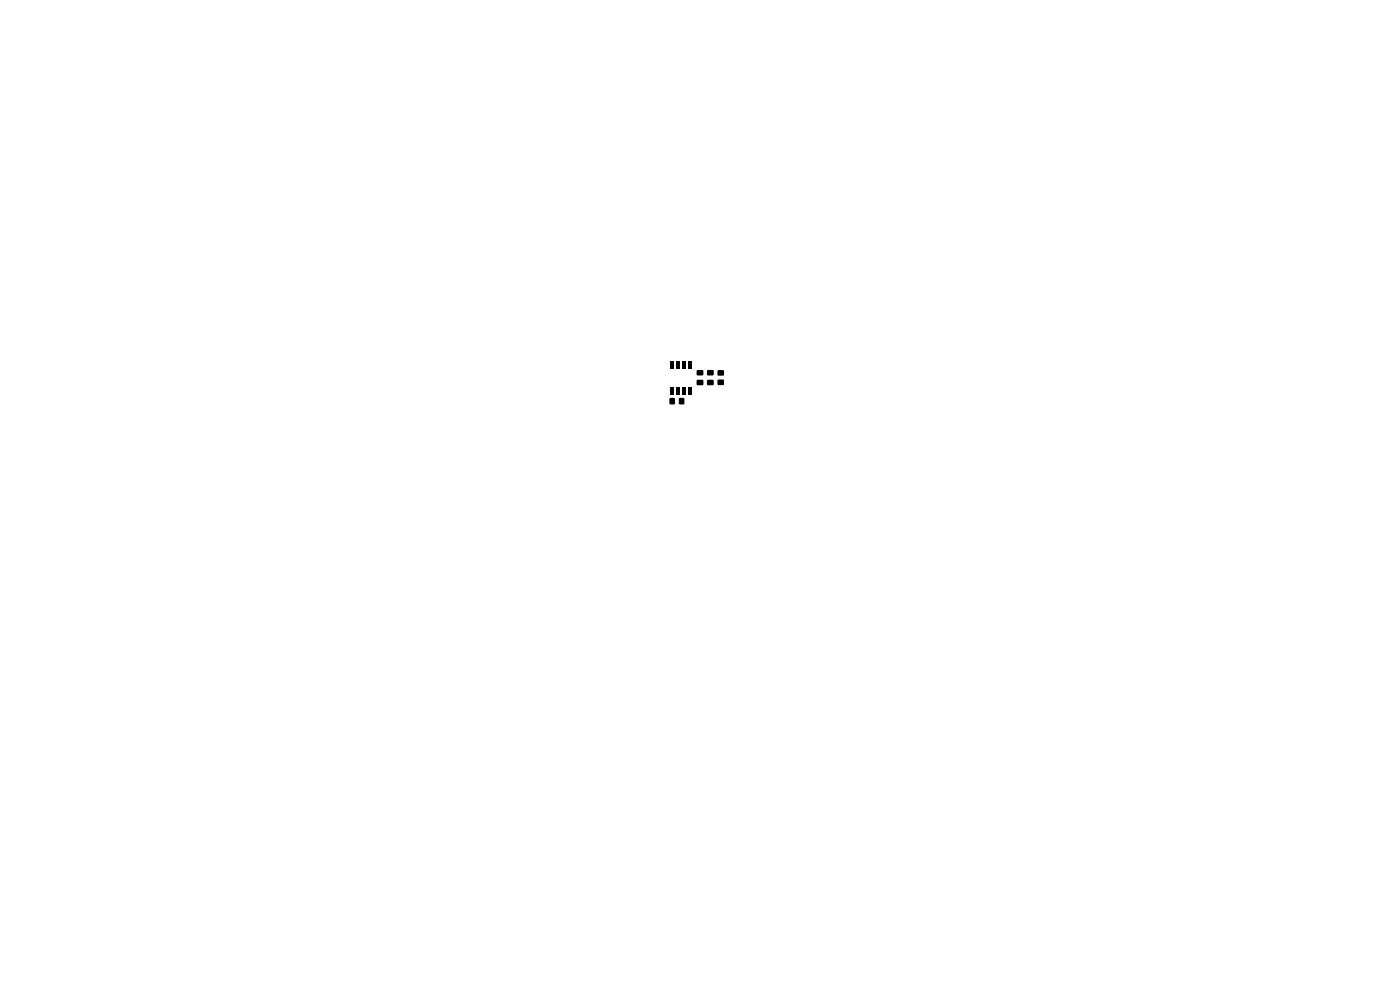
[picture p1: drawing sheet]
<svg xmlns="http://www.w3.org/2000/svg" width="297mm" height="210mm" viewBox="0 0 297 210" stroke-linecap="round" stroke-linejoin="round" font-family="sans-serif">
<g fill="#000">
<path d="M142.3 76.7h.6v1.6h-.6zM143.5 76.7h.7v1.6h-.7zM144.8 76.7h.7v1.6h-.7zM146.1 76.7h.6v1.6h-.6zM147.8 78.5h1.4v1.1h-1.4zM150 78.5h1.4v1.1h-1.4zM152.3 78.6h1.2v1h-1.2zM142.1 84.5h1v1.2h-1zM142.3 82.1h.6v1.6h-.6zM143.5 82.1h.7v1.6h-.7zM144.1 84.5h1v1.2h-1zM144.8 82.1h.7v1.6h-.7z"/>
<path d="M146.1 82.1h.6v1.6h-.6zM147.8 80.6h1.4v1.1h-1.4zM150 80.6h1.4v1.1h-1.4zM152.3 80.6h1.2v1h-1.2z"/>
</g>
</svg>
